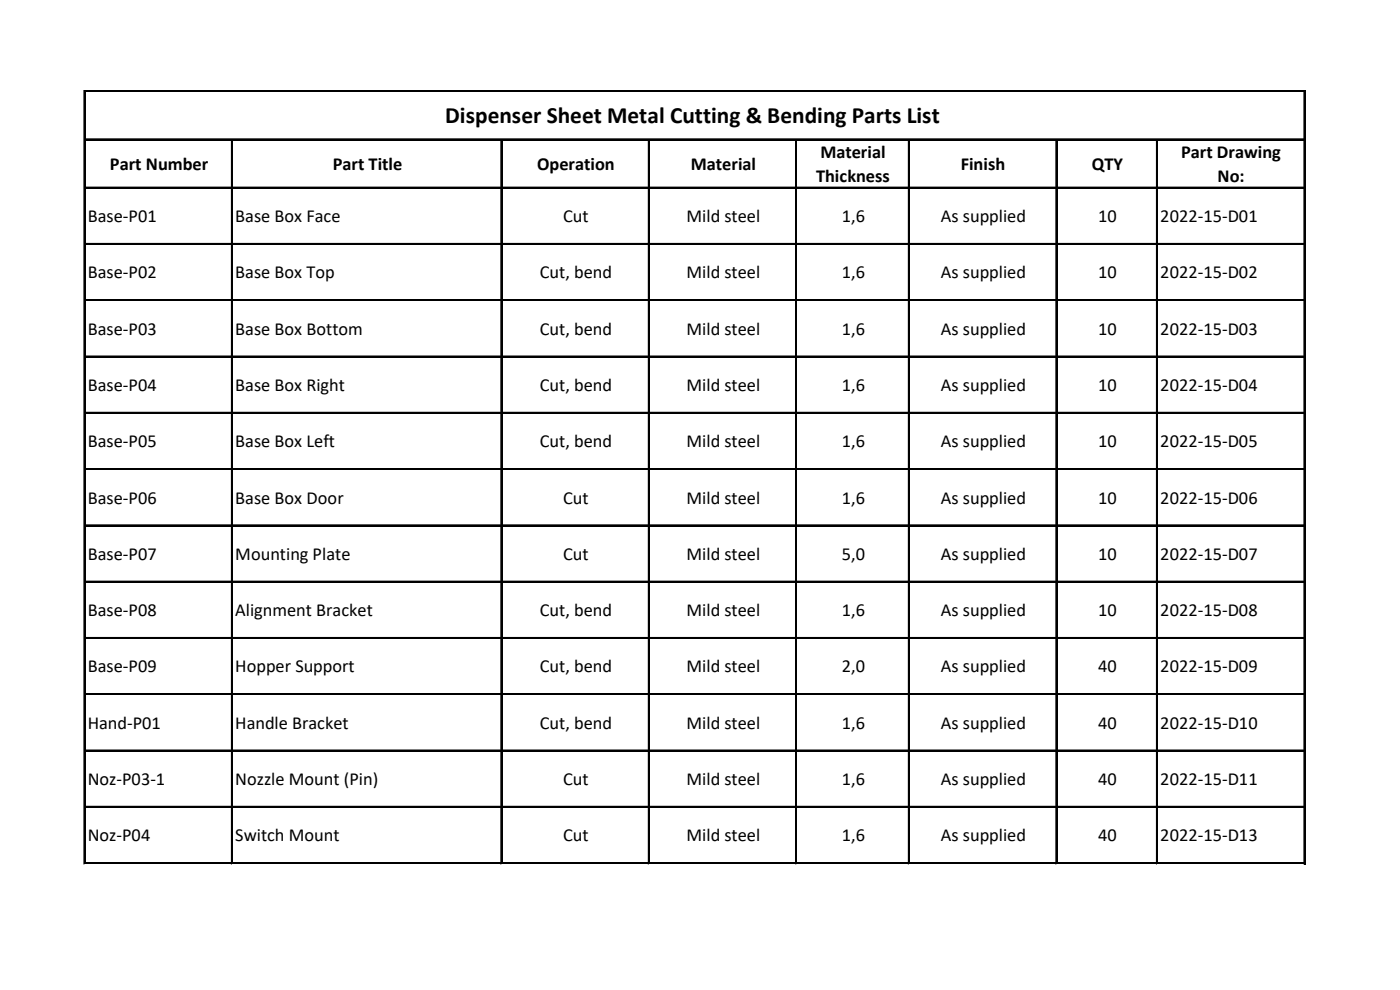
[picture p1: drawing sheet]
<svg xmlns="http://www.w3.org/2000/svg" width="297mm" height="210mm" viewBox="0 0 297 210" stroke-linecap="round" stroke-linejoin="round" font-family="sans-serif">
<defs><g id="words">
<text font-size="5" x="94.5" y="26">Dispenser Sheet Metal Cutting &amp; Bending Parts List</text>
<g font-size="3.9">
<text x="174.1" y="33.5">Material</text>
<text x="250.6" y="33.5">Part Drawing</text>
<text x="23.3" y="36">Part Number</text>
<text x="70.6" y="36">Part Title</text>
<text x="114" y="36">Operation</text>
<text x="146.6" y="36">Material</text>
<text x="173.1" y="38.6">Thickness</text>
<text x="203.8" y="36">Finish</text>
<text x="231.6" y="36">QTY</text>
<text x="258.3" y="38.6">No:</text>
<text x="18.6" y="47.1">Base-P01</text>
<text x="49.9" y="47.1">Base Box Face</text>
<text x="119.5" y="47.1">Cut</text>
<text x="145.7" y="47.1">Mild steel</text>
<text x="178.6" y="47.1">1,6</text>
<text x="199.6" y="47.1">As supplied</text>
<text x="233" y="47.1">10</text>
<text x="246.2" y="47.1">2022-15-D01</text>
<text x="18.6" y="59.1">Base-P02</text>
<text x="49.9" y="59.1">Base Box Top</text>
<text x="114.5" y="59.1">Cut, bend</text>
<text x="145.7" y="59.1">Mild steel</text>
<text x="178.6" y="59.1">1,6</text>
<text x="199.6" y="59.1">As supplied</text>
<text x="233" y="59.1">10</text>
<text x="246.2" y="59.1">2022-15-D02</text>
<text x="18.6" y="71">Base-P03</text>
<text x="49.9" y="71">Base Box Bottom</text>
<text x="114.5" y="71">Cut, bend</text>
<text x="145.7" y="71">Mild steel</text>
<text x="178.6" y="71">1,6</text>
<text x="199.6" y="71">As supplied</text>
<text x="233" y="71">10</text>
<text x="246.2" y="71">2022-15-D03</text>
<text x="18.6" y="82.9">Base-P04</text>
<text x="49.9" y="82.9">Base Box Right</text>
<text x="114.5" y="82.9">Cut, bend</text>
<text x="145.7" y="82.9">Mild steel</text>
<text x="178.6" y="82.9">1,6</text>
<text x="199.6" y="82.9">As supplied</text>
<text x="233" y="82.9">10</text>
<text x="246.2" y="82.9">2022-15-D04</text>
<text x="18.6" y="94.9">Base-P05</text>
<text x="49.9" y="94.9">Base Box Left</text>
<text x="114.5" y="94.9">Cut, bend</text>
<text x="145.7" y="94.9">Mild steel</text>
<text x="178.6" y="94.9">1,6</text>
<text x="199.6" y="94.9">As supplied</text>
<text x="233" y="94.9">10</text>
<text x="246.2" y="94.9">2022-15-D05</text>
<text x="18.6" y="106.8">Base-P06</text>
<text x="49.9" y="106.8">Base Box Door</text>
<text x="119.5" y="106.8">Cut</text>
<text x="145.7" y="106.8">Mild steel</text>
<text x="178.6" y="106.8">1,6</text>
<text x="199.6" y="106.8">As supplied</text>
<text x="233" y="106.8">10</text>
<text x="246.2" y="106.8">2022-15-D06</text>
<text x="18.6" y="118.8">Base-P07</text>
<text x="49.9" y="118.8">Mounting Plate</text>
<text x="119.5" y="118.8">Cut</text>
<text x="145.7" y="118.8">Mild steel</text>
<text x="178.6" y="118.8">5,0</text>
<text x="199.6" y="118.8">As supplied</text>
<text x="233" y="118.8">10</text>
<text x="246.2" y="118.8">2022-15-D07</text>
<text x="18.6" y="130.7">Base-P08</text>
<text x="49.9" y="130.7">Alignment Bracket</text>
<text x="114.5" y="130.7">Cut, bend</text>
<text x="145.7" y="130.7">Mild steel</text>
<text x="178.6" y="130.7">1,6</text>
<text x="199.6" y="130.7">As supplied</text>
<text x="233" y="130.7">10</text>
<text x="246.2" y="130.7">2022-15-D08</text>
<text x="18.6" y="142.7">Base-P09</text>
<text x="49.9" y="142.7">Hopper Support</text>
<text x="114.5" y="142.7">Cut, bend</text>
<text x="145.7" y="142.7">Mild steel</text>
<text x="178.6" y="142.7">2,0</text>
<text x="199.6" y="142.7">As supplied</text>
<text x="233" y="142.7">40</text>
<text x="246.2" y="142.7">2022-15-D09</text>
<text x="18.6" y="154.6">Hand-P01</text>
<text x="49.9" y="154.6">Handle Bracket</text>
<text x="114.5" y="154.6">Cut, bend</text>
<text x="145.7" y="154.6">Mild steel</text>
<text x="178.6" y="154.6">1,6</text>
<text x="199.6" y="154.6">As supplied</text>
<text x="233" y="154.6">40</text>
<text x="246.2" y="154.6">2022-15-D10</text>
<text x="18.6" y="166.5">Noz-P03-1</text>
<text x="49.9" y="166.5">Nozzle Mount (Pin)</text>
<text x="119.5" y="166.5">Cut</text>
<text x="145.7" y="166.5">Mild steel</text>
<text x="178.6" y="166.5">1,6</text>
<text x="199.6" y="166.5">As supplied</text>
<text x="233" y="166.5">40</text>
<text x="246.2" y="166.5">2022-15-D11</text>
<text x="18.6" y="178.5">Noz-P04</text>
<text x="49.9" y="178.5">Switch Mount</text>
<text x="119.5" y="178.5">Cut</text>
<text x="145.7" y="178.5">Mild steel</text>
<text x="178.6" y="178.5">1,6</text>
<text x="199.6" y="178.5">As supplied</text>
<text x="233" y="178.5">40</text>
<text x="246.2" y="178.5">2022-15-D13</text>
</g>
</g></defs>
<g fill="none" stroke="#000" stroke-width=".21">
<path d="M17.8 19.2v164.1M18.1 19.2h258.8M276.6 19.5v163.8M18.1 29.4h258.8M18.1 39.7h258.8M49.1 29.8v153.5M106.3 29.8v153.5M137.5 29.8v153.5M168.8 29.8v153.5M192.7 29.8v153.5M224 29.8v153.5M245.3 29.8v153.5"/>
<path d="M18.1 51.6h258.8M18.1 63.6h258.8M18.1 75.5h258.8M18.1 87.5h258.8M18.1 99.4h258.8M18.1 111.3h258.8M18.1 123.3h258.8M18.1 135.2h258.8M18.1 147.2h258.8M18.1 159.1h258.8M18.1 171h258.8M18.1 183h258.8"/>
</g>
<g fill="none" stroke="#000" stroke-width=".34">
<path d="M17.9 19.2v164.1M18.1 19.4h258.8M276.8 19.5v163.8M18.1 29.6h258.8M18.1 39.8h258.8M49.2 29.8v153.5M106.4 29.8v153.5M137.7 29.8v153.5M169 29.8v153.5M192.9 29.8v153.5M224.1 29.8v153.5M245.5 29.8v153.5"/>
<path d="M18.1 51.8h258.8M18.1 63.7h258.8M18.1 75.7h258.8M18.1 87.6h258.8M18.1 99.6h258.8M18.1 111.5h258.8M18.1 123.4h258.8M18.1 135.4h258.8M18.1 147.3h258.8M18.1 159.3h258.8M18.1 171.2h258.8M18.1 183.1h258.8"/>
</g>
<use href="#words"/>
</svg>
